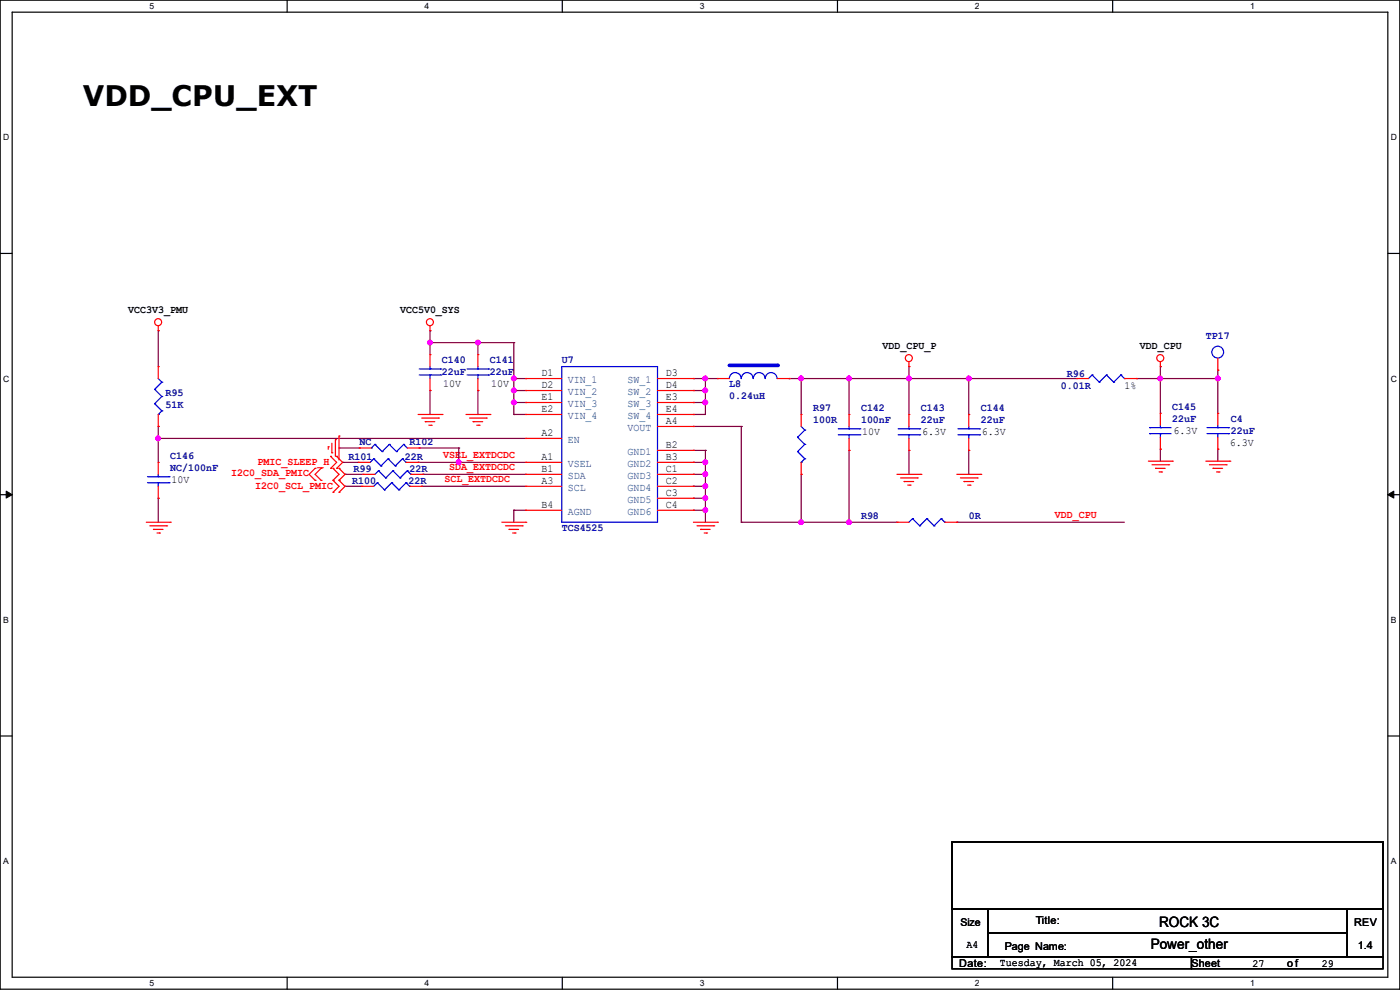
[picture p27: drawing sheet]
<svg xmlns="http://www.w3.org/2000/svg" width="297mm" height="210mm" viewBox="0 0 297 210" stroke-linecap="round" stroke-linejoin="round" font-family="sans-serif">
<defs><g id="words">
<text font-size="6" x="17.6" y="22.6">VDD_CPU_EXT</text>
<g font-size="3">
<text x="245.9" y="196.6">ROCK 3C</text>
<text x="244.1" y="201.4">Power_other</text>
</g>
<g font-size="2.3">
<text x="27.2" y="66.4">VCC3V3_PMU</text>
<text x="84.9" y="66.4">VCC5V0_SYS</text>
<text x="187.2" y="74">VDD_CPU_P</text>
<text x="241.9" y="74">VDD_CPU</text>
<text x="94" y="82.2">10V</text>
<text x="104.2" y="82.2">10V</text>
<text x="114.9" y="79.8">D1</text>
<text x="114.9" y="82.3">D2</text>
<text x="141.3" y="79.8">D3</text>
<text x="141.3" y="82.3">D4</text>
<text x="238.5" y="82.4">1%</text>
<text x="114.9" y="84.8">E1</text>
<text x="114.9" y="87.4">E2</text>
<text x="141.3" y="84.8">E3</text>
<text x="141.3" y="87.4">E4</text>
<text x="141.3" y="89.9">A4</text>
<text x="114.9" y="92.5">A2</text>
<text x="141.3" y="95">B2</text>
<text x="182.9" y="92.3">10V</text>
<text x="195.6" y="92.3">6.3V</text>
<text x="208.3" y="92.3">6.3V</text>
<text x="249" y="92.1">6.3V</text>
<text x="260.9" y="94.6">6.3V</text>
<text x="114.9" y="97.5">A1</text>
<text x="114.9" y="100.1">B1</text>
<text x="141.3" y="97.5">B3</text>
<text x="141.3" y="100.1">C1</text>
<text x="36.4" y="102.5">10V</text>
<text x="114.9" y="107.7">B4</text>
<text x="114.9" y="102.6">A3</text>
<text x="141.3" y="102.6">C2</text>
<text x="141.3" y="105.2">C3</text>
<text x="141.3" y="107.7">C4</text>
<text x="219.8" y="195.9">Title:</text>
<text x="287.3" y="196.4">REV</text>
<text x="205" y="201">A4</text>
<text x="213.1" y="201.5">Page Name:</text>
<text x="288.1" y="201.3">1.4</text>
<text x="203.5" y="205.1">Date:</text>
<text x="212.1" y="204.8">Tuesday, March 05, 2024</text>
<text x="252.8" y="205.1">Sheet</text>
<text x="265.7" y="205.1">27</text>
<text x="273.1" y="205.1">of</text>
<text x="280.5" y="205.1">29</text>
</g>
<g font-size="2.3" fill="#000080">
<text x="93.8" y="77.1">C140</text>
<text x="103.9" y="77.1">C141</text>
<text x="119.2" y="77.1">U7</text>
<text x="255.8" y="72">TP17</text>
<text x="35.1" y="83.9">R95</text>
<text x="93.8" y="79.6">22uF</text>
<text x="103.9" y="79.6">22uF</text>
<text x="154.7" y="82.2">L8</text>
<text x="225.1" y="82.4">0.01R</text>
<text x="226.4" y="79.9">R96</text>
<text x="35.1" y="86.5">51K</text>
<text x="154.7" y="84.7">0.24uH</text>
<text x="172.5" y="87.2">R97</text>
<text x="172.5" y="89.8">100R</text>
<text x="182.7" y="87.2">C142</text>
<text x="182.7" y="89.8">100nF</text>
<text x="195.4" y="87.2">C143</text>
<text x="195.4" y="89.8">22uF</text>
<text x="208.1" y="87.2">C144</text>
<text x="208.1" y="89.8">22uF</text>
<text x="248.7" y="87">C145</text>
<text x="248.7" y="89.5">22uF</text>
<text x="261.2" y="89.5">C4</text>
<text x="76.2" y="94.4">NC</text>
<text x="86.9" y="94.4">R102</text>
<text x="261.2" y="92.1">22uF</text>
<text x="36.1" y="97.4">C146</text>
<text x="36.1" y="99.9">NC/100nF</text>
<text x="74" y="97.7">R101</text>
<text x="75" y="100.2">R99</text>
<text x="85.9" y="97.7">22R</text>
<text x="86.9" y="100.2">22R</text>
<text x="74.7" y="102.7">R100</text>
<text x="86.7" y="102.7">22R</text>
<text x="119.2" y="112.6">TCS4525</text>
<text x="182.7" y="110.1">R98</text>
<text x="205.5" y="110.1">0R</text>
</g>
<g font-size="2.3" fill="#004080">
<text x="120.4" y="81.2">VIN_1</text>
<text x="120.4" y="83.8">VIN_2</text>
<text x="133.1" y="81.2">SW_1</text>
<text x="133.1" y="83.8">SW_2</text>
<text x="120.4" y="86.3">VIN_3</text>
<text x="120.4" y="88.9">VIN_4</text>
<text x="133.1" y="86.3">SW_3</text>
<text x="133.1" y="88.9">SW_4</text>
<text x="120.4" y="93.9">EN</text>
<text x="133.1" y="91.4">VOUT</text>
<text x="120.4" y="99">VSEL</text>
<text x="120.4" y="101.6">SDA</text>
<text x="133.1" y="96.5">GND1</text>
<text x="133.1" y="99">GND2</text>
<text x="133.1" y="101.6">GND3</text>
<text x="120.4" y="104.1">SCL</text>
<text x="133.1" y="104.1">GND4</text>
<text x="133.1" y="106.6">GND5</text>
<text x="120.4" y="109.2">AGND</text>
<text x="133.1" y="109.2">GND6</text>
</g>
<g font-size="2.3" fill="#f00">
<text x="49.1" y="101">I2C0_SDA_PMIC</text>
<text x="54.7" y="98.7">PMIC_SLEEP_H</text>
<text x="94" y="97.2">VSEL_EXTDCDC</text>
<text x="95.3" y="99.7">SDA_EXTDCDC</text>
<text x="54.1" y="103.8">I2C0_SCL_PMIC</text>
<text x="94.3" y="102.2">SCL_EXTDCDC</text>
<text x="223.8" y="109.9">VDD_CPU</text>
</g>
<text font-size="2.2" x="203.8" y="196.4">Size</text>
<g font-size="1.8">
<text x="31.7" y="1.9">5</text>
<text x="90.1" y="1.9">4</text>
<text x="148.5" y="1.9">3</text>
<text x="206.8" y="1.9">2</text>
<text x="265.2" y="1.9">1</text>
<text x=".7" y="29.8">D</text>
<text x="295.1" y="29.8">D</text>
<text x=".7" y="80.9">C</text>
<text x="295.1" y="80.9">C</text>
<text x=".7" y="132.1">B</text>
<text x="295.1" y="132.1">B</text>
<text x=".7" y="183.3">A</text>
<text x="295.1" y="183.3">A</text>
<text x="31.7" y="209.2">5</text>
<text x="90.1" y="209.2">4</text>
<text x="148.5" y="209.2">3</text>
<text x="206.8" y="209.2">2</text>
<text x="265.2" y="209.2">1</text>
</g>
</g></defs>
<path d="M0 0h297v209.8h-297zM2.6 2.6h291.8v204.7h-291.8z" fill="none" stroke="#000" stroke-width=".25"/>
<g fill="#fff">
<path d="M31.7 .3h1v2h-1z"/>
<path d="M31.7 207.6h1v1.9h-1z"/>
</g>
<path d="M60.9 0v2.6M60.9 207.3v2.5" fill="none" stroke="#000" stroke-width=".25"/>
<g fill="#fff">
<path d="M90.1 .3h1v2h-1z"/>
<path d="M90.1 207.6h1v1.9h-1z"/>
</g>
<path d="M119.3 0v2.6M119.3 207.3v2.5" fill="none" stroke="#000" stroke-width=".25"/>
<g fill="#fff">
<path d="M148.5 .3h.9v2h-.9z"/>
<path d="M148.5 207.6h.9v1.9h-.9z"/>
</g>
<path d="M177.7 0v2.6M177.7 207.3v2.5" fill="none" stroke="#000" stroke-width=".25"/>
<g fill="#fff">
<path d="M206.8 .3h1v2h-1z"/>
<path d="M206.8 207.6h1v1.9h-1z"/>
</g>
<path d="M236.1 0v2.6M236.1 207.3v2.5" fill="none" stroke="#000" stroke-width=".25"/>
<g fill="#fff">
<path d="M265.2 .3h1v2h-1z"/>
<path d="M265.2 207.6h1v1.9h-1z"/>
<path d="M.7 28.2h1.2v1.9h-1.2z"/>
<path d="M295.1 28.2h1.2v1.9h-1.2z"/>
<path d="M.7 79.3h1.2v2h-1.2z"/>
<path d="M295.1 79.3h1.2v2h-1.2z"/>
</g>
<path d="M0 53.8h2.6M294.4 53.8h2.6" fill="none" stroke="#000" stroke-width=".25"/>
<g fill="#fff">
<path d="M.7 130.5h1.2v2h-1.2z"/>
<path d="M295.1 130.5h1.1v2h-1.1z"/>
</g>
<path d="M0 104.9h2.6M294.4 104.9h2.6" fill="none" stroke="#000" stroke-width=".25"/>
<path d="M1.3 104.2l1.3 .7-1.3 .8zM294.4 104.9l1.3-.7v1.5z" fill="#000" stroke="#000" stroke-width=".21"/>
<g fill="#fff">
<path d="M.7 181.7h1.2v2h-1.2z"/>
<path d="M295.1 181.7h1.1v2h-1.1z"/>
</g>
<path d="M0 156.1h2.6M294.4 156.1h2.6M202 178.6h91.4v14.2h-91.4zM202 192.8h7.6v10.2h-7.6zM209.6 192.8h76.2v5.1h-76.2zM209.6 197.9h76.2v5.1h-76.2zM285.8 192.8h7.6v10.2h-7.6zM202 203h50.8v2.5h-50.8zM252.8 203h40.6v2.5h-40.6z" fill="none" stroke="#000" stroke-width=".25"/>
<g fill="none" stroke="#800040" stroke-width=".25">
<path d="M33.6 70.1h.1M33.6 70.1v7.7M91.2 72.7h.1M91.2 70.1h.1M91.2 72.7h17.8M91.2 70.1v5.1M101.4 72.7h.1M101.4 72.7v2.5M109 72.7h.1M109 72.7v15.2M192.8 77.8h.1M192.8 77.8v10.1"/>
<path d="M246.2 77.8h.1M246.2 77.8v9.9M258.4 78.5h.1M258.4 78.5v9.2M33.6 90.5h.1M33.6 93h.1M33.6 90.5v7.6M33.6 93h77.9M71.9 95h.1M71.9 95h4.3M72.7 98.1h.1M72.7 98.1h3.3"/>
<path d="M88.7 98.1h.1M88.7 98.1h22.8M88.9 95h.1M88.9 95h8.4M91.2 82.8h.1M91.2 82.8v5.1M97.3 95h.1M97.3 98.1h.1M97.3 95v3.1M101.4 82.8h.1M101.4 82.8v5.1M109 87.9h.1"/>
<path d="M109 80.3h.1M109 82.8h.1M109 85.4h.1M109 80.3h2.5M109 87.9h2.5M109 82.8h2.5M109 85.4h2.5M147.1 80.3h.1M147.1 95.5h.1M147.1 98.1h.1M147.1 82.8h.1M147.1 85.4h.1"/>
<path d="M147.1 87.9h.1M147.1 90.5h.1M147.1 80.3h5.1M147.1 98.1h2.5M147.1 82.8h2.5M147.1 85.4h2.5M147.1 95.5h2.5M147.1 90.5h10.2M149.6 82.8h.1M149.6 95.5h.1M149.6 98.1h.1M149.6 80.3h.1"/>
<path d="M149.6 85.4h.1M149.6 80.3v7.6h-2.5M149.6 95.5v15.3M157.3 90.5h.1M157.3 90.5v20.3M167.4 80.3h.1M167.4 80.3h61M170 80.3h.1M170 80.3v7.6M180.1 80.3h.1M180.1 95.5h.1M180.1 80.3v7.6"/>
<path d="M180.1 95.5v15.3M192.8 80.3h.1M192.8 95.5h.1M192.8 95.5v5.1M205.5 80.3h.1M205.5 95.5h.1M205.5 80.3v7.6M205.5 95.5v5.1M241.1 80.3h.1M241.1 80.3h17.3M246.2 80.3h.1M246.2 95.3h.1"/>
<path d="M246.2 95.3v2.5M258.4 95.3h.1M258.4 80.3h.1M258.4 95.3v2.5M33.6 105.7h.1M33.6 105.7v5.1M73.2 103.2h.1M73.2 100.6h.1M73.2 103.2h3.6M73.2 100.6h3.8M89.5 103.2h.1M89.5 103.2h22"/>
<path d="M89.7 100.6h.1M89.7 100.6h21.8M109 108.2h.1M109 108.2v2.6M109 108.2h2.5M147.1 100.6h.1M147.1 103.2h.1M147.1 105.7h.1M147.1 108.2h.1M147.1 103.2h2.5M147.1 100.6h2.5M147.1 108.2h2.5"/>
<path d="M147.1 105.7h2.5M149.6 100.6h.1M149.6 103.2h.1M149.6 105.7h.1M149.6 108.2h.1M157.3 110.8h.1M157.3 110.8h33M170 100.6h.1M170 110.8h.1M170 100.6v10.2M180.1 110.8h.1M203 110.8h.1"/>
<path d="M203 110.8h35.5"/>
</g>
<g fill="#f0f" stroke="#f0f" stroke-width=".25">
<circle cx="205.5" cy="80.3" r=".49"/>
<circle cx="246.1" cy="80.3" r=".49"/>
<circle cx="101.4" cy="72.7" r=".49"/>
<circle cx="91.2" cy="72.7" r=".49"/>
<circle cx="149.6" cy="85.4" r=".49"/>
<circle cx="180.1" cy="80.3" r=".49"/>
<circle cx="180.1" cy="110.8" r=".49"/>
<circle cx="169.9" cy="80.3" r=".49"/>
<circle cx="169.9" cy="110.8" r=".49"/>
<circle cx="33.5" cy="93" r=".49"/>
<circle cx="192.8" cy="80.3" r=".49"/>
<circle cx="109" cy="82.8" r=".49"/>
<circle cx="109" cy="80.3" r=".49"/>
<circle cx="109" cy="85.4" r=".49"/>
<circle cx="149.6" cy="98.1" r=".49"/>
<circle cx="149.6" cy="100.6" r=".49"/>
<circle cx="149.6" cy="103.1" r=".49"/>
<circle cx="149.6" cy="108.2" r=".49"/>
<circle cx="149.6" cy="105.7" r=".49"/>
<circle cx="149.6" cy="80.3" r=".49"/>
<circle cx="149.6" cy="82.8" r=".49"/>
<circle cx="97.3" cy="98.1" r=".49"/>
<circle cx="258.3" cy="80.3" r=".49"/>
</g>
<g fill="none" stroke="#f00" stroke-width=".25">
<path d="M33.6 70.1h.1M33.6 77.8h.1M33.6 69.1v1M33.6 77.8v2.5M91.2 70.1h.1M91.2 69.1v1M192.8 77.8h.1M192.8 76.8v1M246.2 77.8h.1M246.2 76.8v1M33.6 90.5h.1M33.6 87.9v2.6"/>
<path d="M66.8 99.4h.1M66.8 99.4l-1.2 1.2 1.2 1.3M68.1 99.4h.1M68.1 99.4l-1.3 1.2 1.3 1.3M69.6 94.8h.1M69.6 94.8v.5M70.1 99.4h.1M70.1 96.8h.1M70.1 96.8l1.3 1.3-1.3 1.3M70.4 96.1h.1M70.4 94v2.1M70.7 99.4h.1"/>
<path d="M70.7 99.4l1.2 1.2-1.2 1.3M71.2 93.3h.1M71.2 93.3v3.5M71.4 96.8h.1M71.4 99.4h.1M71.4 96.8l1.3 1.3-1.3 1.3M71.9 92.5h.1M71.9 99.4h.1M71.9 92.5v5.1M71.9 99.4l1.3 1.2-1.3 1.3M76.2 95h.1M76.2 95h2.6"/>
<path d="M86.4 95h2.5M88.7 87.9h5.1M88.9 95h.1M89.5 88.7h3.5M90.2 89.5h.1M90.2 89.5h2M91 90.2h.5M91.5 90.2h.1M93 88.7h.1M93.8 87.9h.1M98.8 87.9h5.1M99.6 88.7h3.6"/>
<path d="M100.4 89.5h.1M100.4 89.5h2M101.1 90.2h.5M101.6 90.2h.1M103.2 88.7h.1M103.9 87.9h.1M228.4 80.3h.1M228.4 80.3h2.5M238.5 80.3h2.6M241.1 80.3h.1M243.6 97.8h5.1M244.4 98.6h3.5"/>
<path d="M245.2 99.4h.1M245.2 99.4h2M247.9 98.6h.1M248.7 97.8h.1M255.8 97.8h5.1M256.6 98.6h3.5M257.3 99.4h.1M257.3 99.4h2.1M260.1 98.6h.1M260.9 97.8h.1M31 110.8h5.1M31.8 111.5h3.5"/>
<path d="M32.6 112.3h.1M32.6 112.3h2M33.3 113.1h.5M33.8 113.1h.1M35.3 111.5h.1M36.1 110.8h.1M66.8 101.9h.1M68.1 101.9h.1M70.7 101.9h.1M70.7 104.4h.1M70.7 101.9l1.2 1.3-1.2 1.2M71.9 101.9h.1"/>
<path d="M71.9 104.4h.1M71.9 101.9l1.3 1.3-1.3 1.2M106.5 110.8h5M107.2 111.5h3.6M108 112.3h.1M108 112.3h2M108.8 113.1h.5M109.3 113.1h.1M110.8 111.5h.1M111.5 110.8h.1M147.1 110.8h5.1M147.9 111.5h3.5"/>
<path d="M148.6 112.3h.1M148.6 112.3h2.1M149.4 113.1h.5M149.9 113.1h.1M151.4 111.5h.1M152.2 110.8h.1M190.3 100.6h5.1M191.1 101.4h3.5M191.8 102.2h.1M191.8 102.2h2M192.6 102.9h.5M193.1 102.9h.1"/>
<path d="M194.6 101.4h.1M195.4 100.6h.1M203 100.6h5.1M203.8 101.4h3.5M204.5 102.2h.1M204.5 102.2h2M205.3 102.9h.5M205.8 102.9h.1M207.3 101.4h.1M208.1 100.6h.1M245.9 100.1h.5M246.4 100.1h.1"/>
<path d="M258.1 100.1h.5M258.6 100.1h.1"/>
<circle cx="33.5" cy="68.3" r=".74"/>
<circle cx="91.2" cy="68.3" r=".74"/>
<circle cx="192.8" cy="76" r=".74"/>
<circle cx="246.1" cy="76" r=".74"/>
</g>
<g fill="none" stroke="#00f" stroke-width=".25">
<path d="M231.7 79.5h.1M231.7 79.5l-.8 .8M231.7 79.5l1.5 1.6M234.7 79.5h.1M234.7 79.5l-1.5 1.6M234.7 79.5l1.6 1.6M237.8 79.5h.1M237.8 79.5l-1.5 1.6M237.8 79.5l.7 .8M32.8 82.6h.1M32.8 85.6h.1M32.8 82.6l1.5 1.5"/>
<path d="M32.8 85.6l1.5 1.6M33.6 87.9h.1M33.6 80.3l.7 .8M34.3 81.1h.1M34.3 84.1h.1M34.3 87.2h.1M34.3 81.1l-1.5 1.5M34.3 84.1l-1.5 1.5M34.3 87.2l-.7 .7M78.8 95h.1M79.5 94.3h.1M79.5 94.3l1.6 1.5"/>
<path d="M79.5 94.3l-.7 .7M81.1 95.8h.1M82.6 94.3h.1M82.6 94.3l1.5 1.5M82.6 94.3l-1.5 1.5M84.1 95.8h.1M85.6 94.3h.1M85.6 94.3l.8 .7M85.6 94.3l-1.5 1.5M157.2 80.3a1.25 1.25 0 0 0-1.2-1.3 1.25 1.25 0 0 0-1.3 1.3M159.8 80.3a1.25 1.25 0 0 0-1.3-1.3 1.25 1.25 0 0 0-1.2 1.3M162.3 80.3a1.25 1.25 0 0 0-1.2-1.3 1.25 1.25 0 0 0-1.3 1.3"/>
<path d="M164.8 80.3a1.25 1.25 0 0 0-1.2-1.3 1.25 1.25 0 0 0-1.3 1.3M233.2 81.1h.1M236.3 81.1h.1M238.5 80.3h.1"/>
</g>
<path d="M154.7 77.5h10.2" fill="none" stroke="#00f" stroke-width=".76"/>
<circle cx="164.9" cy="77.5" r=".38" fill="#00f"/>
<g fill="none" stroke="#f00" stroke-width=".25">
<path d="M91.2 75.2h.1M91.2 75.2v2.6M101.4 75.2h.1M101.4 75.2v2.6M258.4 78.5h.1M258.4 76v2.5M33.6 98.1h.1M33.6 98.1v2.5M76 98.1h.1M76 98.1h2.5M86.1 98.1h2.6M88.7 98.1h.1"/>
<path d="M91.2 82.8h.1M91.2 80.3v2.5M101.4 82.8h.1M101.4 80.3v2.5M111.5 80.3h.1M111.5 82.8h.1M111.5 85.4h.1M111.5 87.9h.1M111.5 98.1h.1M111.5 93h.1M111.5 80.3h7.7M111.5 98.1h7.7"/>
<path d="M111.5 82.8h7.7M111.5 85.4h7.7M111.5 87.9h7.7M111.5 93h7.7M139.5 80.3h7.6M139.5 98.1h7.6M139.5 82.8h7.6M139.5 85.4h7.6M139.5 87.9h7.6M139.5 95.5h7.6M139.5 90.5h7.6M147.1 80.3h.1"/>
<path d="M147.1 82.8h.1M147.1 85.4h.1M147.1 87.9h.1M147.1 95.5h.1M147.1 98.1h.1M147.1 90.5h.1M152.2 80.3h.1M152.2 80.3h2.5M164.9 80.3h2.5M167.4 80.3h.1M170 87.9h.1M170 87.9v2.6"/>
<path d="M170 98.1v2.5M180.1 87.9h.1M180.1 95.5h.1M180.1 87.9v2.6M180.1 93v2.5M192.8 87.9h.1M192.8 95.5h.1M192.8 87.9v2.6M192.8 93v2.5M205.5 87.9h.1M205.5 95.5h.1M205.5 87.9v2.6"/>
<path d="M205.5 93v2.5M246.2 87.7h.1M246.2 95.3h.1M246.2 87.7v2.5M246.2 92.8v2.5M258.4 87.7h.1M258.4 95.3h.1M258.4 87.7v2.5M258.4 92.8v2.5M33.6 105.7h.1M33.6 103.2v2.5M76.8 103.2h.1"/>
<path d="M76.8 103.2h2.5M77 100.6h.1M77 100.6h2.5M86.9 103.2h2.6M87.2 100.6h2.5M89.5 103.2h.1M89.7 100.6h.1M111.5 100.6h.1M111.5 108.2h.1M111.5 103.2h.1M111.5 100.6h7.7M111.5 103.2h7.7"/>
<path d="M111.5 108.2h7.7M139.5 100.6h7.6M139.5 103.2h7.6M139.5 105.7h7.6M139.5 108.2h7.6M147.1 100.6h.1M147.1 103.2h.1M147.1 105.7h.1M147.1 108.2h.1M170 100.6h.1M190.3 110.8h.1M190.3 110.8h2.5"/>
<path d="M200.4 110.8h2.6M203 110.8h.1"/>
</g>
<g fill="none" stroke="#00f" stroke-width=".25">
<path d="M88.9 79.5h4.6M88.9 78.3h4.6M91.2 78.3h.1M91.2 79.5h.1M91.2 77.8v.5M91.2 79.5v.8M93.5 79.5h.1M93.5 78.3h.1M99.1 79.5h4.6M99.1 78.3h4.6M101.4 78.3h.1M101.4 79.5h.1"/>
<path d="M101.4 77.8v.5M101.4 79.5v.8M103.7 79.5h.1M103.7 78.3h.1M119.2 77.8h20.3v33h-20.3zM79.3 97.3h.1M79.3 97.3l-.8 .8M79.3 97.3l1.5 1.5M80.3 99.9h.1M80.3 99.9l-.8 .7M80.3 99.9l1.5 1.5M80.8 98.8h.1"/>
<path d="M82.3 97.3h.1M82.3 97.3l-1.5 1.5M82.3 97.3l1.6 1.5M83.4 99.9h.1M83.4 99.9l-1.6 1.5M83.4 99.9l1.5 1.5M83.9 98.8h.1M85.4 97.3h.1M85.4 97.3l-1.5 1.5M85.4 97.3l.7 .8M86.1 98.1h.1M86.4 99.9h.1"/>
<path d="M86.4 99.9l-1.5 1.5M86.4 99.9l.8 .7M169.2 92.8h.1M169.2 95.8h.1M169.2 92.8l1.5 1.5M169.2 95.8l1.5 1.5M170 98.1h.1M170 90.5l.7 .7M170.7 91.2h.1M170.7 94.3h.1M170.7 97.3h.1M170.7 91.2l-1.5 1.6"/>
<path d="M170.7 94.3l-1.5 1.5M170.7 97.3l-.7 .8M177.8 92.2h4.6M177.8 91h4.6M180.1 91h.1M180.1 92.2h.1M180.1 90.5v.5M180.1 92.2v.8M182.4 92.2h.1M182.4 91h.1M190.5 92.2h4.6M190.5 91h4.6"/>
<path d="M192.8 91h.1M192.8 92.2h.1M192.8 90.5v.5M192.8 92.2v.8M195.1 92.2h.1M195.1 91h.1M203.2 92.2h4.6M203.2 91h4.6M205.5 91h.1M205.5 92.2h.1M205.5 90.5v.5M205.5 92.2v.8"/>
<path d="M207.8 92.2h.1M207.8 91h.1M243.9 92h.1M243.9 90.7h.1M243.9 92h4.6M243.9 90.7h4.6M246.2 90.7h.1M246.2 92h.1M246.2 90.2v.5M246.2 92v.8M256.1 92h4.5M256.1 90.7h4.5"/>
<path d="M258.4 90.7h.1M258.4 92h.1M258.4 90.2v.5M258.4 92v.8M260.6 92h.1M260.6 90.7h.1M31.3 102.4h4.6M31.3 101.1h4.6M33.6 101.1h.1M33.6 102.4h.1M33.6 100.6v.5M33.6 102.4v.8"/>
<path d="M35.9 102.4h.1M35.9 101.1h.1M80.1 102.4h.1M80.1 102.4l-.8 .8M80.1 102.4l1.5 1.5M81.6 103.9h.1M81.8 101.4h.1M83.1 102.4h.1M83.1 102.4l-1.5 1.5M83.1 102.4l1.5 1.5M84.6 103.9h.1M84.9 101.4h.1"/>
<path d="M86.1 102.4h.1M86.1 102.4l-1.5 1.5M86.1 102.4l.8 .8M86.9 103.2h.1M87.2 100.6h.1M193.6 110h.1M193.6 110l-.8 .8M193.6 110l1.5 1.5M195.1 111.5h.1M196.6 110h.1M196.6 110l-1.5 1.5M196.6 110l1.6 1.5"/>
<path d="M198.2 111.5h.1M199.7 110h.1M199.7 110l-1.5 1.5M199.7 110l.7 .8M200.4 110.8h.1"/>
<circle cx="258.3" cy="74.7" r="1.25"/>
</g>
<g fill="#f0f" stroke="#f0f" stroke-width=".25">
<circle cx="205.5" cy="80.3" r=".49"/>
<circle cx="246.1" cy="80.3" r=".49"/>
<circle cx="101.4" cy="72.7" r=".49"/>
<circle cx="91.2" cy="72.7" r=".49"/>
<circle cx="149.6" cy="85.4" r=".49"/>
<circle cx="180.1" cy="80.3" r=".49"/>
<circle cx="180.1" cy="110.8" r=".49"/>
<circle cx="169.9" cy="80.3" r=".49"/>
<circle cx="169.9" cy="110.8" r=".49"/>
<circle cx="33.5" cy="93" r=".49"/>
<circle cx="192.8" cy="80.3" r=".49"/>
<circle cx="109" cy="82.8" r=".49"/>
<circle cx="109" cy="80.3" r=".49"/>
<circle cx="109" cy="85.4" r=".49"/>
<circle cx="149.6" cy="98.1" r=".49"/>
<circle cx="149.6" cy="100.6" r=".49"/>
<circle cx="149.6" cy="103.1" r=".49"/>
<circle cx="149.6" cy="108.2" r=".49"/>
<circle cx="149.6" cy="105.7" r=".49"/>
<circle cx="149.6" cy="80.3" r=".49"/>
<circle cx="149.6" cy="82.8" r=".49"/>
<circle cx="97.3" cy="98.1" r=".49"/>
<circle cx="258.3" cy="80.3" r=".49"/>
</g>
<use href="#words"/>
</svg>
